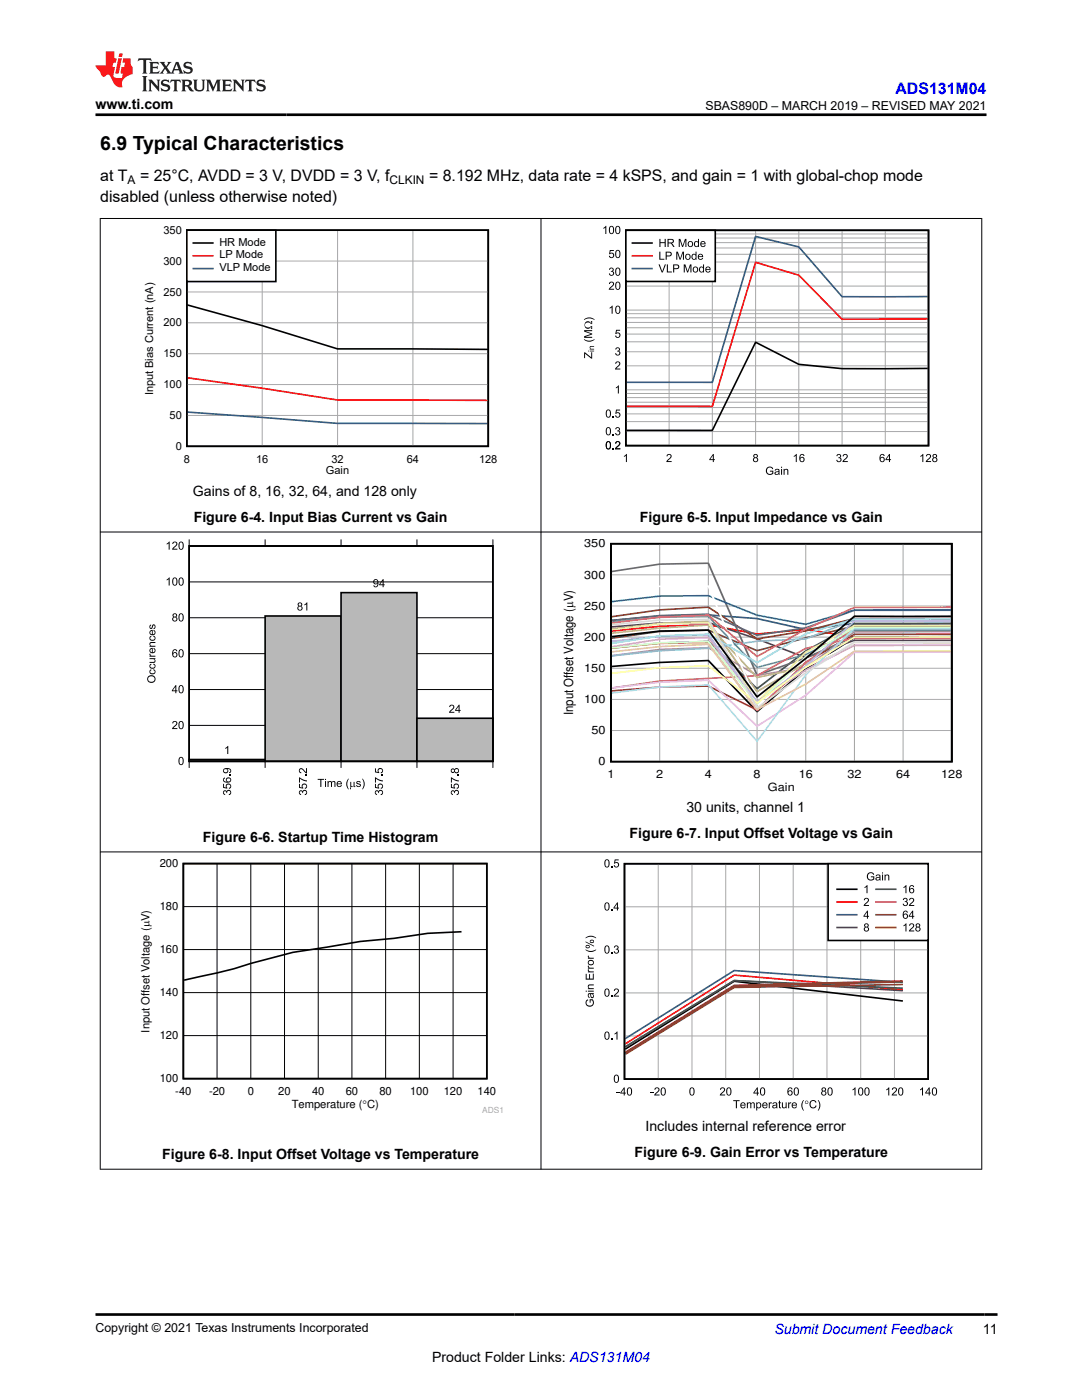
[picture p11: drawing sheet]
<svg xmlns="http://www.w3.org/2000/svg" width="216mm" height="279mm" viewBox="0 0 216 279" stroke-linecap="round" stroke-linejoin="round" font-family="sans-serif">
<defs><g id="words">
<text font-size="3.9" x="20" y="29.9">6.9 Typical Characteristics</text>
<text font-size="3.2" fill="#00f" x="178.7" y="18.7">ADS131M04</text>
<g font-size="3.2">
<text x="20" y="40.3">disabled (unless otherwise noted)</text>
<text x="20" y="36.1">at T</text>
<text x="27.9" y="36.1">= 25°C, AVDD = 3 V, DVDD = 3 V, f</text>
<text x="85.6" y="36.1">= 8.192 MHz, data rate = 4 kSPS, and gain = 1 with global-chop mode</text>
</g>
<g font-size="2.8">
<text x="19" y="21.8">www.ti.com</text>
<text x="38.5" y="99">Gains of 8, 16, 32, 64, and 128 only</text>
<text x="38.6" y="104.2">Figure 6-4. Input Bias Current vs Gain</text>
<text x="127.7" y="104.2">Figure 6-5. Input Impedance vs Gain</text>
<text x="137" y="162">30 units, channel 1</text>
<text x="125.6" y="167.2">Figure 6-7. Input Offset Voltage vs Gain</text>
<text x="40.5" y="168">Figure 6-6. Startup Time Histogram</text>
<text x="128.8" y="225.7">Includes internal reference error</text>
<text x="32.3" y="231.3">Figure 6-8. Input Offset Voltage vs Temperature</text>
<text x="126.6" y="230.9">Figure 6-9. Gain Error vs Temperature</text>
<text x="196.1" y="266.1">11</text>
<text x="86.2" y="271.7">Product Folder Links: ADS131M04</text>
</g>
<text font-size="2.8" fill="#00f" x="154.5" y="266.2">Submit Document Feedback</text>
<g font-size="2.5">
<text x="140.8" y="21.9">SBAS890D – MARCH 2019 – REVISED MAY 2021</text>
<text x="114.3" y="142.7" transform="rotate(-90 114.3 142.7)">Input Offset Voltage (PV)</text>
<text x="19" y="265.9">Copyright © 2021 Texas Instruments Incorporated</text>
</g>
<g font-size="2.4">
<text x="25.5" y="36.7">A</text>
<text x="77.7" y="36.7">CLKIN</text>
</g>
<g font-size="2.3">
<text x="116.6" y="109.3">350</text>
<text x="116.6" y="115.5">300</text>
<text x="116.6" y="121.7">250</text>
<text x="116.6" y="127.9">200</text>
<text x="116.6" y="134.1">150</text>
<text x="116.6" y="140.3">100</text>
<text x="118" y="146.5">50</text>
<text x="119.4" y="152.7">0</text>
<text x="121.2" y="155.3">1</text>
<text x="130.9" y="155.3">2</text>
<text x="140.6" y="155.3">4</text>
<text x="150.4" y="155.3">8</text>
<text x="159.4" y="155.3">16</text>
<text x="169.1" y="155.3">32</text>
<text x="178.8" y="155.3">64</text>
<text x="187.8" y="155.3">128</text>
<text x="153.2" y="157.9">Gain</text>
</g>
<g font-size="2.2">
<text x="32.6" y="46.7">350</text>
<text x="32.6" y="52.8">300</text>
<text x="43.8" y="49">HR Mode</text>
<text x="43.8" y="51.6">LP Mode</text>
<text x="32.6" y="59">250</text>
<text x="43.8" y="54.1">VLP Mode</text>
<text x="32.6" y="65.1">200</text>
<text x="32.6" y="71.3">150</text>
<text x="32.6" y="77.5">100</text>
<text x="30.6" y="78.9" transform="rotate(-90 30.6 78.9)">Input Bias Current (nA)</text>
<text x="33.9" y="83.6">50</text>
<text x="35.1" y="89.8">0</text>
<text x="36.7" y="92.3">8</text>
<text x="51.1" y="92.3">16</text>
<text x="65" y="94.6">Gain</text>
<text x="66.1" y="92.3">32</text>
<text x="81.2" y="92.3">64</text>
<text x="95.6" y="92.3">128</text>
<text x="31.9" y="173.1">200</text>
<text x="31.9" y="181.7">180</text>
<text x="31.9" y="190.2">160</text>
<text x="31.9" y="198.8">140</text>
<text x="29.8" y="206.1" transform="rotate(-90 29.8 206.1)">Input Offset Voltage (PV)</text>
<text x="31.9" y="207.4">120</text>
<text x="31.9" y="216">100</text>
<text x="35" y="218.5">-40</text>
<text x="41.7" y="218.5">-20</text>
<text x="49.4" y="218.5">0</text>
<text x="55.5" y="218.5">20</text>
<text x="58.2" y="221.1">Temperature (qC)</text>
<text x="62.3" y="218.5">40</text>
<text x="69" y="218.5">60</text>
<text x="75.7" y="218.5">80</text>
<text x="81.8" y="218.5">100</text>
<text x="88.5" y="218.5">120</text>
<text x="95.3" y="218.5">140</text>
</g>
<text font-size="1.7" fill="#a8a8a8" x="96.2" y="222.1">ADS1</text>
</g></defs>
<path d="M37.3 45.9h60.1v43.2h-60.1zM37.4 60.9l14.9 4.1 15.1 4.6 29.9 .1" fill="none" stroke="#000" stroke-width=".32"/>
<path d="M37.3 58.3h60.1M37.3 52.1h60.1M52.3 45.9v43.2M67.4 45.9v43.2M82.4 45.9v43.2M37.3 76.7h60.1M37.3 70.6h60.1M37.3 64.4h60.1M37.3 82.9h60.1" fill="none" stroke="#a8a8a8" stroke-width=".2"/>
<path d="M37.4 75.4l14.9 2.1 15.1 2.3 29.9 .1" fill="none" stroke="#f00" stroke-width=".32"/>
<path d="M37.4 82.2l30 2.3h29.9" fill="none" stroke="#295c74" stroke-width=".32"/>
<path d="M37.3 45.9h17.7v10.3h-17.7z" fill-rule="evenodd" fill="#fff"/>
<path d="M37.3 45.9h17.7v10.3h-17.7zM38.6 48.5h3.9M124.9 46h60.4v42.9h-60.4zM185.1 73.5l-17.1 .1-8.6-.9-8.6-4.4-8.7 17.6h-17.1" fill="none" stroke="#000" stroke-width=".32"/>
<path d="M38.6 51h3.9M185.1 63.6l-17.1 .1-8.6-8.8-8.6-2.5-8.7 28.7h-17.1" fill="none" stroke="#f00" stroke-width=".32"/>
<path d="M38.6 53.6h3.9M185.1 59.2h-17.1l-8.6-9.9-8.6-2.1-8.7 29.1h-17.1" fill="none" stroke="#295c74" stroke-width=".32"/>
<g fill="#000">
<path d="M120.4 45.5l.6-.4v1.6h-.2v-1.3l-.4 .3zM121.7 53.5a.43 .43 0 0 1 .6 0 .43 .43 0 0 1 0 .6 .51 .51 0 0 1 0 .9 .51 .51 0 0 1-.8-.4h.2a.32 .32 0 0 0 .4 .3 .32 .32 0 0 0 .2-.4 .32 .32 0 0 0-.4-.2v-.2a.28 .28 0 0 0 .4-.2 .28 .28 0 0 0-.3-.4 .28 .28 0 0 0-.3 .4l-.2-.1zM121.7 49.9h.8v.2h-.7v.4a.53 .53 0 0 1 .7 .3 .53 .53 0 0 1-.3 .7 .53 .53 0 0 1-.7-.4l.2-.1a.34 .34 0 0 0 .5 .2 .34 .34 0 0 0 0-.6 .34 .34 0 0 0-.5 .1h-.2zM121.7 56.3a.56 .56 0 0 1 .8 .3 .56 .56 0 0 1-.4 .7l-.4 .3h.8v.2h-1l.2-.4a.63 .63 0 0 0 .4-1l-.6 .3zM116.6 70.3h.1l1.3 1v-1h.2v1.3h-.2l-1.3-1v.9h-.1zM116.6 65.9h1.6v.2h-1.4l1.4 .5v.2l-1.4 .4h1.4v.2h-1.6v-.3l1.3-.5-1.3-.4zM116.8 64.3a.7 .7 0 0 1 1.2 .3l-.1-.5h.3v.6h-.3a.59 .59 0 0 0-.9-.3 .59 .59 0 0 0 0 .9 .59 .59 0 0 0 .9-.2l.3-.1v.7h-.3l.1-.6a.74 .74 0 0 1-1.1 .4 .74 .74 0 0 1-.1-1.2zM117.7 69.1l.8-.1v.2h-.6a.2 .2 0 0 0-.1 .2 .2 .2 0 0 0 .1 .2h.6v.2h-.8l.1-.2zM116.5 67.7a1.87 1.87 0 0 0 2.1 0 1.31 1.31 0 0 1-2.1 0zM116.5 63.7a1.45 1.45 0 0 1 2.1 .2 1.84 1.84 0 0 0-2.1 0zM121.6 61.4l.6-.4v1.6h-.2v-1.2l-.4 .2zM122.9 69.4a.43 .43 0 0 1 .7 0 .43 .43 0 0 1-.1 .7 .51 .51 0 0 1 0 .8 .51 .51 0 0 1-.8-.4h.2a.32 .32 0 0 0 .4 .3 .32 .32 0 0 0 .3-.4 .32 .32 0 0 0-.5-.2l.1-.2a.28 .28 0 0 0 .3-.2 .28 .28 0 0 0-.3-.3 .28 .28 0 0 0-.2 .3l-.2-.1z"/>
<path d="M122.9 65.8h.8v.2h-.6l-.1 .4a.53 .53 0 0 1 .8 .3 .53 .53 0 0 1-.4 .7 .53 .53 0 0 1-.7-.4h.2a.34 .34 0 0 0 .6 .1 .34 .34 0 0 0 0-.5 .34 .34 0 0 0-.5 .1l-.2-.1zM122.9 77.3l.6-.4v1.6h-.2v-1.2l-.4 .2zM122.9 72.2a.56 .56 0 0 1 .9 .3 .56 .56 0 0 1-.5 .7l-.3 .4h.8v.1h-1.1l.3-.4a.63 .63 0 0 0 .4-1l-.4 .1v.2h-.2zM122.2 89.4h.3v.3h-.3zM122.2 86.6h.3v.3h-.3zM122.2 83.1h.3v.2h-.3zM122.9 85.4a.43 .43 0 0 1 .7-.1 .43 .43 0 0 1-.1 .7 .51 .51 0 0 1 0 .9 .51 .51 0 0 1-.8-.5h.2a.32 .32 0 0 0 .4 .3 .32 .32 0 0 0 .3-.4 .32 .32 0 0 0-.5-.2l.1-.2a.28 .28 0 0 0 .3-.2 .28 .28 0 0 0-.3-.3 .28 .28 0 0 0-.2 .3h-.2zM122.9 81.7h.8v.2h-.6l-.1 .5a.53 .53 0 0 1 .8 .2 .53 .53 0 0 1-.4 .7 .53 .53 0 0 1-.7-.4h.2a.35 .35 0 0 0 .6 .2 .35 .35 0 0 0 0-.6 .35 .35 0 0 0-.5 0l-.2 .1zM122.9 88.2a.56 .56 0 0 1 .8 .2 .56 .56 0 0 1-.4 .8l-.3 .3h.8v.2h-1.1l.3-.5a.63 .63 0 0 0 .4-1l-.4 .1v.2h-.3zM124.5 91l.6-.4v1.6h-.2v-1.2l-.4 .2zM133.1 90.7a.56 .56 0 0 1 .9 .3 .56 .56 0 0 1-.5 .7l-.3 .3h.8v.2h-1l.2-.5a.63 .63 0 0 0 .4-.9h-.3l-.1 .3h-.2zM153 93.3a.74 .74 0 0 1 1.3 .3h-.2a.63 .63 0 0 0-.9-.1 .63 .63 0 0 0-.2 .8 .63 .63 0 0 0 .9 .2l.2-.1v-.3h-.5v-.2h.7v.6a.87 .87 0 0 1-1.2 .1 .87 .87 0 0 1-.1-1.3z"/>
<path d="M156.4 93.6h.1v.2a.42 .42 0 0 1 .5-.2 .42 .42 0 0 1 .3 .4v.8h-.2v-.8a.27 .27 0 0 0-.2-.3 .27 .27 0 0 0-.3 .2v.9h-.2zM158.4 91l.6-.4v1.6h-.2v-1.2l-.4 .2zM167.1 90.7a.43 .43 0 0 1 .6 0 .43 .43 0 0 1-.1 .6 .51 .51 0 0 1 0 .9 .51 .51 0 0 1-.7-.4h.2a.32 .32 0 0 0 .4 .3 .32 .32 0 0 0 .2-.4 .32 .32 0 0 0-.4-.3v-.1a.28 .28 0 0 0 .3-.2 .28 .28 0 0 0-.2-.4 .28 .28 0 0 0-.3 .4l-.2-.1zM168.3 90.7a.56 .56 0 0 1 .8 .3 .56 .56 0 0 1-.4 .7l-.3 .3h.8v.2h-1.1l.3-.5a.63 .63 0 0 0 .4-.9h-.4l-.1 .3h-.2zM183.6 91l.6-.4v1.6h-.2v-1.2l-.4 .2zM184.9 90.7a.56 .56 0 0 1 .9 .3 .56 .56 0 0 1-.5 .7l-.3 .3h.8v.2h-1.1l.3-.5a.63 .63 0 0 0 .4-.9h-.4v.3h-.2z"/>
<path d="M121.7 45.2a.58 .58 0 0 1 .7 0 .58 .58 0 0 1 .1 .7 .58 .58 0 0 1-.5 .8 .58 .58 0 0 1-.5-.8zM121.8 45.4a.9 .9 0 0 0 .2 1.2 .84 .84 0 0 0 0-1.4z"/>
<path d="M123 45.2a.58 .58 0 0 1 .6 0 .58 .58 0 0 1 .2 .7 .58 .58 0 0 1-.5 .8 .58 .58 0 0 1-.6-.8zM123 45.4a.9 .9 0 0 0 .3 1.2 .84 .84 0 0 0 0-1.4z"/>
<path d="M123 56.3a.58 .58 0 0 1 .7 .1 .58 .58 0 0 1 .1 .6 .58 .58 0 0 1-.5 .8 .58 .58 0 0 1-.5-.8zM123.1 56.5a.9 .9 0 0 0 .2 1.2 .84 .84 0 0 0 0-1.3z"/>
<path d="M123 53.5a.58 .58 0 0 1 .7 .1 .58 .58 0 0 1 .1 .6 .58 .58 0 0 1-.5 .8 .58 .58 0 0 1-.5-.8zM123.1 53.7a.9 .9 0 0 0 .2 1.2 .84 .84 0 0 0 0-1.3z"/>
<path d="M123 50a.58 .58 0 0 1 .7 0 .58 .58 0 0 1 .1 .7 .58 .58 0 0 1-.5 .8 .58 .58 0 0 1-.5-.8zM123.1 50.1a.9 .9 0 0 0 .2 1.2 .84 .84 0 0 0 0-1.3z"/>
<path d="M117.3 70h.2v.1h-.2zM117.7 70h.8v.1h-.8z"/>
<path d="M123 61.1a.58 .58 0 0 1 .7 .1 .58 .58 0 0 1 .1 .6 .58 .58 0 0 1-.5 .8 .58 .58 0 0 1-.5-.8zM123.1 61.3a.9 .9 0 0 0 .2 1.2 .84 .84 0 0 0 0-1.3z"/>
<path d="M121.1 88.1a.58 .58 0 0 1 .7 .1 .58 .58 0 0 1 .1 .7 .58 .58 0 0 1-.5 .8 .58 .58 0 0 1-.5-.8zM121.2 88.3a.9 .9 0 0 0 .2 1.2 .84 .84 0 0 0 0-1.3z"/>
<path d="M121.1 88.1a.58 .58 0 0 1 .7 .1 .58 .58 0 0 1 .1 .7 .58 .58 0 0 1-.5 .8 .58 .58 0 0 1-.5-.8zM121.2 88.3a.9 .9 0 0 0 .2 1.2 .84 .84 0 0 0 0-1.3z"/>
<path d="M121.1 85.3a.58 .58 0 0 1 .7 .1 .58 .58 0 0 1 .1 .7 .58 .58 0 0 1-.5 .8 .58 .58 0 0 1-.5-.8zM121.2 85.5a.9 .9 0 0 0 .2 1.2 .84 .84 0 0 0 0-1.3z"/>
<path d="M121.1 81.8a.58 .58 0 0 1 .7 .1 .58 .58 0 0 1 .1 .6 .58 .58 0 0 1-.5 .9 .58 .58 0 0 1-.5-.9zM121.2 82a.9 .9 0 0 0 .2 1.2 .84 .84 0 0 0 0-1.3z"/>
<path d="M142.3 90.6h.1v1h.3v.2h-.3v.4h-.2v-.4h-.7zM142.2 90.9l-.5 .7h.5z"/>
<path d="M150.4 90.7a.43 .43 0 0 1 .7 0 .43 .43 0 0 1-.1 .6 .48 .48 0 0 1 .1 .8 .48 .48 0 0 1-.7 0 .48 .48 0 0 1 .1-.8l-.2-.2zM150.5 91a.26 .26 0 0 0 .5 0 .26 .26 0 0 0-.5 0zM150.4 91.7a.35 .35 0 0 0 .7 0 .35 .35 0 0 0-.7 0z"/>
<path d="M154.7 93.7l.1-.1a.5 .5 0 0 1 .6 .1 .5 .5 0 0 1 .1 .6l.1 .5h-.2v-.2a.41 .41 0 0 1-.7 .2 .41 .41 0 0 1 0-.7l.6-.1a.3 .3 0 0 0-.2-.3 .3 .3 0 0 0-.3 .2h-.2zM154.8 94.3a.21 .21 0 0 0 0 .3 .21 .21 0 0 0 .3 0l.2-.2v-.2z"/>
<path d="M155.9 93.1h.2v.3h-.2zM155.9 93.6h.2v1.2h-.2z"/>
<path d="M159.7 90.8l.5-.2 .3 .4h-.2a.32 .32 0 0 0-.4-.2 .32 .32 0 0 0-.2 .4v.2a.51 .51 0 0 1 .7 .1 .51 .51 0 0 1-.1 .7 .51 .51 0 0 1-.7-.3l-.1-.7zM159.7 91.7a.35 .35 0 0 0 .7 0 .35 .35 0 0 0-.7 0z"/>
<path d="M175.7 90.8l.5-.2 .3 .4h-.2a.32 .32 0 0 0-.4-.2 .32 .32 0 0 0-.2 .4v.2a.51 .51 0 0 1 .7 .1 .51 .51 0 0 1-.1 .7 .51 .51 0 0 1-.7-.3l-.1-.7zM175.7 91.7a.35 .35 0 0 0 .7 0 .35 .35 0 0 0-.7 0z"/>
<path d="M177.4 90.6h.2v1h.2v.2h-.2v.4h-.2v-.4h-.7zM177.4 90.9l-.5 .7h.5z"/>
<path d="M186.2 90.7a.43 .43 0 0 1 .7 0 .43 .43 0 0 1-.1 .6 .48 .48 0 0 1 .1 .8 .48 .48 0 0 1-.7 0 .48 .48 0 0 1 .1-.8l-.2-.2zM186.3 91a.26 .26 0 0 0 .5 0 .26 .26 0 0 0-.5 0zM186.2 91.7a.35 .35 0 0 0 .7 0 .35 .35 0 0 0-.7 0z"/>
</g>
<g fill="none" stroke="#a8a8a8" stroke-width=".2">
<path d="M124.9 57.1h60.4M124.9 54.3h60.4M124.9 52.3h60.4M124.9 50.8h60.4M124.9 49.5h60.4M124.9 48.4h60.4M124.9 47.5h60.4M124.9 46.7h60.4M133.5 46v42.9M142.1 46v42.9M150.8 46v42.9M159.4 46v42.9"/>
<path d="M168 46v42.9M176.6 46v42.9M124.9 79.4h60.4M124.9 78.5h60.4M124.9 77.8h60.4M124.9 73h60.4M124.9 70.2h60.4M124.9 68.2h60.4M124.9 66.7h60.4M124.9 65.4h60.4M124.9 64.3h60.4M124.9 63.4h60.4"/>
<path d="M124.9 62.6h60.4M124.9 61.9h60.4M124.9 88.9h60.4M124.9 86.1h60.4M124.9 84.1h60.4M124.9 82.6h60.4M124.9 81.3h60.4M124.9 80.3h60.4"/>
</g>
<path d="M124.9 46h17.8v10.2h-17.8z" fill-rule="evenodd" fill="#fff"/>
<path d="M124.9 46h17.8v10.2h-17.8zM126.2 48.5h3.9M37.7 109h60.7v42.9h-60.7zM37.7 151.6h15.2v.3h-15.2z" fill="none" stroke="#000" stroke-width=".32"/>
<g fill="#000">
<path d="M131.6 50.2h.2v1.4h.8v.2h-1zM131.6 47.7h.2v.6h.8v-.6h.2v1.6h-.2v-.8h-.8v.8h-.2zM131.4 52.8h.2l.5 1.4 .6-1.4h.2l-.7 1.6h-.2zM133.1 52.8h.2v1.4h.8v.2h-1zM134.9 50.2h.4l.4 1.4 .5-1.4h.3v1.6h-.2v-1.3l-.5 1.3h-.2l-.5-1.3v1.3h-.2zM135.4 47.7h.4l.4 1.4 .5-1.4h.3v1.6h-.2v-1.4l-.5 1.4h-.2l-.5-1.4v1.4h-.2zM136.4 52.8h.4l.4 1.3 .5-1.3h.3v1.6h-.2v-1.4l-.5 1.4h-.2l-.5-1.4v1.4h-.2zM33.3 115.6l.6-.4v1.7h-.2v-1.3l-.4 .2zM33.3 108.5l.6-.4v1.6h-.2v-1.3l-.4 .3zM34.5 108.2a.56 .56 0 0 1 .9 .2 .56 .56 0 0 1-.5 .8l-.3 .3h.8v.2h-1.1l.3-.5a.63 .63 0 0 0 .4-.9h-.3l-.1 .3-.2-.1zM29.9 133.7l.3-.1v.2l-.2 .1a.4 .4 0 0 0 .4 .5 .4 .4 0 0 0 .4-.5l-.2-.1v-.2a.57 .57 0 0 1 .1 1 .57 .57 0 0 1-.9-.5zM29.9 132.6l.3-.1v.2l-.2 .1a.4 .4 0 0 0 .4 .5 .4 .4 0 0 0 .4-.6l-.2-.1v-.1a.57 .57 0 0 1 .1 1 .57 .57 0 0 1-.9-.6z"/>
<path d="M29.9 127l.3-.1v.2l-.2 .1a.4 .4 0 0 0 .4 .5 .4 .4 0 0 0 .4-.5l-.2-.1v-.2a.57 .57 0 0 1 .1 1 .57 .57 0 0 1-.9-.5zM29.9 124.8l.2-.2 .1 .2a.23 .23 0 0 0-.3 .3 .23 .23 0 0 0 .3 .2l.1-.1a.4 .4 0 0 1 .2-.5 .4 .4 0 0 1 .5 .1l-.1 .6-.2 .2-.1-.2a.26 .26 0 0 0 .3-.3 .26 .26 0 0 0-.3-.2h-.1a.41 .41 0 0 1-.1 .5 .41 .41 0 0 1-.5 0zM29.8 131.4h1.2v.1h-.2a.41 .41 0 0 1 .2 .5 .41 .41 0 0 1-.4 .3h-.8v-.2h.7a.29 .29 0 0 0 .4-.3 .29 .29 0 0 0-.4-.3h-.7zM29.9 130.4l.2 .1a.26 .26 0 0 0 0 .3 .26 .26 0 0 0 .3 .1h.6v.2h-1.2v-.2h.2l-.2-.2zM29.9 128.3l1.1-.2v.2h-.7a.27 .27 0 0 0-.3 .2 .27 .27 0 0 0 .2 .4h.8v.2h-1.2v-.2h.2l-.2-.2zM34.5 144a.56 .56 0 0 1 .9 .2 .56 .56 0 0 1-.5 .8l-.3 .3h.8v.2h-1.1l.3-.5a.63 .63 0 0 0 .4-.9h-.3l-.1 .3h-.2zM45 149.3l.5-.4v1.6h-.2v-1.3l-.3 .3zM44.6 157.8l.4-.1 .2 .2a.51 .51 0 0 1 .9 0 .51 .51 0 0 1-.4 .8v-.2a.32 .32 0 0 0 .3-.4 .32 .32 0 0 0-.5-.3 .32 .32 0 0 0-.2 .5h-.1a.28 .28 0 0 0-.3-.4 .28 .28 0 0 0-.3 .3 .28 .28 0 0 0 .3 .3v.2l-.4-.3zM44.5 156.4h.2v.7l.4 .1a.53 .53 0 0 1 .3-.8 .53 .53 0 0 1 .7 .4 .53 .53 0 0 1-.4 .6v-.2a.34 .34 0 0 0 .1-.5 .34 .34 0 0 0-.5 0 .34 .34 0 0 0 .1 .5l-.1 .2-.8-.2zM45.9 154.6h.2v.2h-.2zM59.7 155.1l1.6 .6v.3l-.7-.2-.7-.4v.8h-.2zM59.8 157.8l.4-.1 .2 .2a.51 .51 0 0 1 .9 0 .51 .51 0 0 1-.5 .8v-.2a.32 .32 0 0 0 .3-.4 .32 .32 0 0 0-.4-.3 .32 .32 0 0 0-.2 .5h-.2a.28 .28 0 0 0-.2-.4 .28 .28 0 0 0-.3 .3 .28 .28 0 0 0 .3 .3v.2l-.4-.3z"/>
<path d="M59.7 156.4h.2v.7l.4 .1a.53 .53 0 0 1 .2-.8 .53 .53 0 0 1 .8 .4 .53 .53 0 0 1-.5 .6v-.2a.34 .34 0 0 0 .2-.5 .34 .34 0 0 0-.6 0 .34 .34 0 0 0 .1 .5v.2l-.8-.2zM61 154.6h.3v.2h-.3zM59.8 153.4a1.06 1.06 0 0 1 1.3 .7v-.8h.2v1.1l-.5-.3a.63 .63 0 0 0-1-.4l.1 .3 .2 .1v.2a.53 .53 0 0 1-.4-.3 .53 .53 0 0 1 .1-.6zM63.4 155.4h1.3v.2h-.6v1.5h-.2v-1.5h-.5zM65.4 155.9h.1v.1a.4 .4 0 0 1 .7 .1l.2-.2 .4 .1 .1 1.1h-.2v-.8a.24 .24 0 0 0-.1-.3 .24 .24 0 0 0-.3 .2l-.1 .9h-.2v-.8a.27 .27 0 0 0-.3-.2 .27 .27 0 0 0-.1 .3v.7h-.2zM69.5 155.4h.1a1.87 1.87 0 0 0 0 2.1 1.42 1.42 0 0 1-.1-2.1zM69.9 156h.2l.1 .9 .4-.1v-.8h.1l.1 .9 .2-.1-.3 .3-.1-.2-.3 .2-.3-.1-.1 .5zM71.2 156l.1-.1a.45 .45 0 0 1 .7 .3h-.2a.23 .23 0 0 0-.3-.2 .23 .23 0 0 0-.2 .3h.1a.4 .4 0 0 1 .6 .2 .4 .4 0 0 1-.2 .5h-.6l-.1-.3h.1a.26 .26 0 0 0 .3 .3 .26 .26 0 0 0 .3-.4h-.1a.42 .42 0 0 1-.5-.1 .42 .42 0 0 1 0-.5zM72.2 155.4a1.31 1.31 0 0 1 0 2.1 1.84 1.84 0 0 0 0-2.1zM74.8 155.1l1.6 .6v.3l-.6-.2-.8-.4v.8h-.2zM74.9 157.8l.4-.1 .2 .2a.51 .51 0 0 1 .9 0 .51 .51 0 0 1-.4 .8v-.2a.32 .32 0 0 0 .3-.4 .32 .32 0 0 0-.5-.3 .32 .32 0 0 0-.2 .5h-.1a.28 .28 0 0 0-.2-.4 .28 .28 0 0 0-.4 .3 .28 .28 0 0 0 .3 .3v.2l-.4-.3zM74.8 156.4h.2v.7l.4 .1a.53 .53 0 0 1 .3-.8 .53 .53 0 0 1 .7 .4 .53 .53 0 0 1-.4 .6v-.2a.34 .34 0 0 0 .1-.5 .34 .34 0 0 0-.5 0 .34 .34 0 0 0 .1 .5l-.1 .2-.8-.2z"/>
<path d="M74.8 153.3h.2v.7l.4 .1a.53 .53 0 0 1 .3-.8 .53 .53 0 0 1 .7 .4 .53 .53 0 0 1-.4 .6v-.2a.35 .35 0 0 0 .1-.5 .35 .35 0 0 0-.5-.1 .35 .35 0 0 0 0 .6v.2l-.8-.2zM76.2 154.6h.2v.2h-.2zM90 155.1l1.6 .6v.3l-.7-.2-.7-.4v.8h-.2zM90.1 157.8l.4-.1 .2 .2a.51 .51 0 0 1 .9 0 .51 .51 0 0 1-.5 .8v-.2a.32 .32 0 0 0 .3-.4 .32 .32 0 0 0-.4-.3 .32 .32 0 0 0-.2 .5h-.2a.28 .28 0 0 0-.2-.4 .28 .28 0 0 0-.3 .3 .28 .28 0 0 0 .3 .3v.2l-.4-.3zM90 156.4h.2v.7l.4 .1a.53 .53 0 0 1 .3-.8 .53 .53 0 0 1 .7 .4 .53 .53 0 0 1-.5 .6v-.2a.34 .34 0 0 0 .2-.5 .34 .34 0 0 0-.6 0 .34 .34 0 0 0 .1 .5v.2l-.8-.2zM91.3 154.6h.3v.2h-.3z"/>
<path d="M132.8 50.2h.6a.49 .49 0 0 1 .7 .5 .49 .49 0 0 1-.7 .5h-.4v.6h-.2zM133 50.4v.6h.6a.29 .29 0 0 0 .2-.4 .29 .29 0 0 0-.4-.2z"/>
<path d="M133.2 47.7h.7a.45 .45 0 0 1 .6 .3 .45 .45 0 0 1-.5 .6l.6 .7h-.3l-.4-.6-.2-.1h-.3v.7h-.2zM133.4 47.9v.5h.5a.28 .28 0 0 0 .4-.2 .28 .28 0 0 0-.4-.3z"/>
<path d="M134.3 52.8h.6a.49 .49 0 0 1 .7 .4 .49 .49 0 0 1-.7 .5h-.4v.7h-.2zM134.5 53v.5h.6a.29 .29 0 0 0 .2-.4 .29 .29 0 0 0-.4-.1z"/>
<path d="M136.7 51.3a.6 .6 0 0 1 1.2 0 .6 .6 0 0 1-1.2 0zM137 50.9a.42 .42 0 0 0-.1 .6 .42 .42 0 0 0 .6 .1 .42 .42 0 0 0 .1-.6 .42 .42 0 0 0-.6-.1z"/>
<path d="M137.2 48.7a.6 .6 0 0 1 1.2 0 .6 .6 0 0 1-1.2 0zM137.5 48.4a.42 .42 0 0 0-.1 .6 .42 .42 0 0 0 .6 0 .42 .42 0 0 0 .1-.5 .42 .42 0 0 0-.6-.1z"/>
<path d="M138.2 53.8a.6 .6 0 0 1 1.2 0 .6 .6 0 0 1-1.2 0zM138.5 53.5a.42 .42 0 0 0-.1 .5 .42 .42 0 0 0 .6 .1 .42 .42 0 0 0 .1-.6 .42 .42 0 0 0-.6 0z"/>
<path d="M138.1 50.8l.4-.2 .3 .2v-.6h.2v1.6h-.2v-.1a.56 .56 0 0 1-.8-.1 .56 .56 0 0 1 .1-.8zM138.3 50.9a.41 .41 0 0 0-.1 .6 .41 .41 0 0 0 .5 .1v-.7l-.2-.1z"/>
<path d="M138.6 48.3l.4-.2 .3 .2v-.6h.2v1.6h-.2v-.2a.56 .56 0 0 1-.8-.1 .56 .56 0 0 1 .1-.7zM138.8 48.4a.41 .41 0 0 0-.2 .5 .41 .41 0 0 0 .6 .1v-.6l-.2-.1z"/>
<path d="M139.4 50.8a.55 .55 0 0 1 .6-.1 .55 .55 0 0 1 .3 .6h-.9a.34 .34 0 0 0 .3 .4 .34 .34 0 0 0 .4-.2h.2a.59 .59 0 0 1-.9 .2 .59 .59 0 0 1 0-.9zM139.5 50.9l-.1 .2h.7l-.2-.3z"/>
<path d="M139.6 53.4l.4-.2 .3 .1v-.5h.2v1.6h-.2v-.2a.56 .56 0 0 1-.8-.1 .56 .56 0 0 1 .1-.7zM139.8 53.5a.41 .41 0 0 0-.1 .5 .41 .41 0 0 0 .5 .1v-.6l-.2-.2z"/>
<path d="M139.9 48.3a.55 .55 0 0 1 .6-.1 .55 .55 0 0 1 .3 .6h-.9a.34 .34 0 0 0 .3 .3 .34 .34 0 0 0 .4-.2h.2a.59 .59 0 0 1-.9 .3 .59 .59 0 0 1 0-.9zM140 48.3l-.1 .3h.7l-.2-.3z"/>
<path d="M140.9 53.3a.55 .55 0 0 1 .6-.1 .55 .55 0 0 1 .3 .6h-.9a.34 .34 0 0 0 .3 .4 .34 .34 0 0 0 .4-.2h.2a.59 .59 0 0 1-.9 .3 .59 .59 0 0 1 0-1zM141 53.4l-.1 .3h.7l-.2-.3z"/>
<path d="M34.6 115.3a.58 .58 0 0 1 .7 .1 .58 .58 0 0 1 .1 .7 .58 .58 0 0 1-.5 .8 .58 .58 0 0 1-.5-.8zM34.7 115.5a.9 .9 0 0 0 .2 1.2 .84 .84 0 0 0 0-1.3z"/>
<path d="M35.8 115.3a.58 .58 0 0 1 .7 .1 .58 .58 0 0 1 .2 .7 .58 .58 0 0 1-.6 .8 .58 .58 0 0 1-.5-.8zM35.9 115.5a.9 .9 0 0 0 .2 1.2 .84 .84 0 0 0 0-1.3z"/>
<path d="M35.8 108.2a.58 .58 0 0 1 .7 0 .58 .58 0 0 1 .2 .7 .58 .58 0 0 1-.6 .8 .58 .58 0 0 1-.5-.8zM35.9 108.4a.9 .9 0 0 0 .2 1.2 .84 .84 0 0 0 0-1.4z"/>
<path d="M29.4 135.5a.8 .8 0 0 1 1.6 0 .8 .8 0 0 1-1.6 0zM29.7 135.1a.59 .59 0 0 0 .1 .9 .59 .59 0 0 0 .8-.1 .59 .59 0 0 0 0-.9h-.6z"/>
<path d="M30 129.5l.5-.2v.9a.34 .34 0 0 0 .4-.3 .34 .34 0 0 0-.3-.4l.1-.2a.57 .57 0 0 1 .2 .8 .57 .57 0 0 1-.8 .2 .57 .57 0 0 1-.1-.8zM30.1 129.6l-.1 .4 .3 .2v-.7z"/>
<path d="M30 125.9l.5-.2v.9a.34 .34 0 0 0 .4-.3 .34 .34 0 0 0-.3-.4l.1-.2a.57 .57 0 0 1 .2 .8 .57 .57 0 0 1-.8 .2 .57 .57 0 0 1-.1-.8zM30.1 126l-.1 .4 .3 .2v-.7z"/>
<path d="M34.5 122.5a.43 .43 0 0 1 .7 0 .43 .43 0 0 1-.1 .6 .48 .48 0 0 1 .2 .8 .48 .48 0 0 1-.8 0 .48 .48 0 0 1 .2-.8l-.3-.2zM34.6 122.8a.26 .26 0 0 0 .5 0 .26 .26 0 0 0-.5 0zM34.6 123.6a.33 .33 0 0 0 .6 0 .33 .33 0 0 0-.6 0z"/>
<path d="M35 136.7h.2v1.1h.2v.2h-.2v.3h-.2v-.3h-.7zM35 137.1l-.5 .7h.5z"/>
<path d="M34.5 129.8l.6-.2 .3 .4h-.2a.32 .32 0 0 0-.4-.3 .32 .32 0 0 0-.2 .4l-.1 .3a.51 .51 0 0 1 .8 0 .51 .51 0 0 1-.2 .8 .51 .51 0 0 1-.7-.3v-.8zM34.6 130.7a.35 .35 0 0 0 .7 0 .35 .35 0 0 0-.7 0z"/>
<path d="M35.8 136.8a.58 .58 0 0 1 .7 .1 .58 .58 0 0 1 .2 .7 .58 .58 0 0 1-.6 .8 .58 .58 0 0 1-.5-.8zM35.9 137a.9 .9 0 0 0 .2 1.2 .84 .84 0 0 0 0-1.3z"/>
<path d="M35.8 129.7a.58 .58 0 0 1 .7 0 .58 .58 0 0 1 .2 .7 .58 .58 0 0 1-.6 .8 .58 .58 0 0 1-.5-.8zM35.9 129.8a.9 .9 0 0 0 .2 1.2 .84 .84 0 0 0 0-1.3z"/>
<path d="M35.8 122.5a.58 .58 0 0 1 .7 .1 .58 .58 0 0 1 .2 .6 .58 .58 0 0 1-.6 .8 .58 .58 0 0 1-.5-.8zM35.9 122.7a.9 .9 0 0 0 .2 1.2 .84 .84 0 0 0 0-1.3z"/>
<path d="M35.8 151.1a.58 .58 0 0 1 .7 .1 .58 .58 0 0 1 .2 .7 .58 .58 0 0 1-.6 .8 .58 .58 0 0 1-.5-.8zM35.9 151.3a.9 .9 0 0 0 .2 1.2 .84 .84 0 0 0 0-1.3z"/>
<path d="M35.8 144a.58 .58 0 0 1 .7 0 .58 .58 0 0 1 .2 .7 .58 .58 0 0 1-.6 .8 .58 .58 0 0 1-.5-.8zM35.9 144.2a.9 .9 0 0 0 .2 1.2 .84 .84 0 0 0 0-1.4z"/>
<path d="M44.6 155.3l.3-.1v.2a.32 .32 0 0 0-.2 .4 .32 .32 0 0 0 .4 .2h.2a.51 .51 0 0 1 0-.8 .51 .51 0 0 1 .8 .2 .51 .51 0 0 1-.3 .7 .81 .81 0 0 1-.9 .1 .81 .81 0 0 1-.4-.7zM45.3 155.6a.35 .35 0 0 0 .7 0 .35 .35 0 0 0-.7 0z"/>
<path d="M44.7 153.4a.87 .87 0 0 1 .9-.1 .87 .87 0 0 1 .5 .7l-.4 .3v-.2a.37 .37 0 0 0 .2-.5 .37 .37 0 0 0-.6-.1 .52 .52 0 0 1 0 .7 .52 .52 0 0 1-.7 0 .52 .52 0 0 1 .1-.8zM44.7 153.8a.35 .35 0 0 0 .7 0 .35 .35 0 0 0-.7 0z"/>
<path d="M64.9 155.4h.2v.3h-.2zM64.9 155.9h.2v1.2h-.2z"/>
<path d="M67.3 156a.55 .55 0 0 1 .7-.1 .55 .55 0 0 1 .2 .6h-.8a.34 .34 0 0 0 .2 .4 .34 .34 0 0 0 .4-.2h.2a.59 .59 0 0 1-.9 .3 .59 .59 0 0 1 0-1zM67.5 156.1l-.1 .3h.6l-.2-.3z"/>
<path d="M90.1 153.5l.4-.1 .2 .2a.48 .48 0 0 1 .7-.2 .48 .48 0 0 1 0 .8 .48 .48 0 0 1-.7-.2 .43 .43 0 0 1-.7 .1 .43 .43 0 0 1 .1-.6zM90.1 153.8a.26 .26 0 0 0 .5 0 .26 .26 0 0 0-.5 0zM90.8 153.8a.33 .33 0 0 0 .6 0 .33 .33 0 0 0-.6 0z"/>
</g>
<path d="M126.2 51h3.9" fill="none" stroke="#f00" stroke-width=".32"/>
<path d="M126.2 53.6h3.9" fill="none" stroke="#295c74" stroke-width=".32"/>
<g fill="none" stroke="#000" stroke-width=".2">
<path d="M37.7 107.6v1.4h60.7v-1.4M37.7 116.1h60.7M52.9 107.6v1.4M68.1 107.6v1.4M83.2 107.6v1.4M37.7 137.6h60.7M37.7 130.4h60.7M37.7 123.3h60.7M37.7 153.3v-1.4h60.7v1.4M37.7 144.8h60.7M52.9 151.9v1.4M68.1 151.9v1.4"/>
<path d="M83.2 151.9v1.4"/>
</g>
<path d="M37.7 151.8h15.2" fill="none" stroke="#b8b8b8" stroke-width=".37"/>
<path d="M52.9 122.9h15.2v29h-15.2z" fill-rule="evenodd" fill="#b8b8b8"/>
<path d="M52.9 122.9h15.2v29h-15.2z" fill="none" stroke="#000" stroke-width=".32"/>
<g fill="#000">
<path d="M60.7 120.6l.6-.4v1.6h-.2v-1.2l-.4 .2z"/>
<path d="M59.5 120.3a.43 .43 0 0 1 .7 0 .43 .43 0 0 1-.1 .7 .48 .48 0 0 1 .1 .7 .48 .48 0 0 1-.7 0 .48 .48 0 0 1 .1-.7l-.2-.3zM59.6 120.6a.26 .26 0 0 0 .5 0 .26 .26 0 0 0-.5 0zM59.5 121.4a.35 .35 0 0 0 .7 0 .35 .35 0 0 0-.7 0z"/>
</g>
<path d="M68.1 118.3h15.1v33.6h-15.1z" fill-rule="evenodd" fill="#b8b8b8"/>
<path d="M68.1 118.3h15.1v33.6h-15.1z" fill="none" stroke="#000" stroke-width=".32"/>
<g fill="#000">
<path d="M74.6 115.7a.63 .63 0 0 1 .8 .1 .63 .63 0 0 1 .1 .7 .53 .53 0 0 1-.4 .7 .53 .53 0 0 1-.6-.4h.2a.37 .37 0 0 0 .5 .1 .37 .37 0 0 0 .1-.5 .51 .51 0 0 1-.7 .1 .51 .51 0 0 1 0-.8zM74.6 116.1a.35 .35 0 0 0 .7 0 .35 .35 0 0 0-.7 0z"/>
<path d="M76.4 115.6h.1v1h.3v.2h-.3v.4h-.2v-.4h-.6zM76.3 115.9l-.5 .7h.5z"/>
</g>
<path d="M83.2 143.3h15.2v8.6h-15.2z" fill-rule="evenodd" fill="#b8b8b8"/>
<path d="M37.7 109h60.7v42.9h-60.7zM83.2 143.3h15.2v8.6h-15.2zM36.6 172.3h60.5v43h-60.5zM124.6 172.4h60.6v42.9h-60.6zM92.1 185.9l-6.7 .4-6.8 1-6.7 .6-13.4 2.2-8.5 2.2a117.9 117.9 0 0 1-13.3 3.3M180.2 199.8l-33.7-4-21.7 13.6" fill="none" stroke="#000" stroke-width=".32"/>
<g fill="#000">
<path d="M89.8 140.8a.56 .56 0 0 1 .8 .2 .56 .56 0 0 1-.4 .7l-.3 .4h.8v.2h-1.1l.3-.5a.63 .63 0 0 0 .4-1l-.4 .1-.1 .2h-.2zM122 172.9h.2v.2h-.2zM122.7 171.5h.8v.2h-.7l-.1 .4a.53 .53 0 0 1 .8 .3 .53 .53 0 0 1-.4 .7 .53 .53 0 0 1-.6-.4h.2a.35 .35 0 0 0 .5 .1 .35 .35 0 0 0 .1-.5 .35 .35 0 0 0-.6 0h-.2zM117.4 196.6l1.1-.1v.2h-.7a.27 .27 0 0 0-.4 .2 .27 .27 0 0 0 .3 .3h.8v.2h-1.2v-.2h.2l-.2-.2zM116.9 194.4h.2v.9h.4v-.9h.2v.9h.6v-1h.2v1.2h-1.6zM117.4 193.4l.1 .1a.26 .26 0 0 0 .1 .3 .26 .26 0 0 0 .3 .1h.6v.2h-1.2v-.2h.2l-.2-.2zM117.4 192.7l.1 .1a.26 .26 0 0 0 .1 .3 .26 .26 0 0 0 .3 0h.6v.2h-1.2v-.2h.2l-.2-.1zM117.4 190.7l.1 .1a.26 .26 0 0 0 .1 .3 .26 .26 0 0 0 .3 0h.6v.2h-1.2v-.1h.2l-.2-.2zM116.8 189.5a1.87 1.87 0 0 0 2.1 0 1.31 1.31 0 0 1-2.1 0zM116.8 187.1a1.45 1.45 0 0 1 2.1 .2 1.84 1.84 0 0 0-2.1 0zM122 198.7h.2v.2h-.2zM122 190.1h.2v.2h-.2z"/>
<path d="M122 181.5h.2v.2h-.2zM122.7 188.8a.43 .43 0 0 1 .6 0 .43 .43 0 0 1-.1 .6 .51 .51 0 0 1 0 .9 .51 .51 0 0 1-.7-.4l.2-.1a.32 .32 0 0 0 .3 .3 .32 .32 0 0 0 .3-.4 .32 .32 0 0 0-.4-.2v-.1a.28 .28 0 0 0 .3-.3 .28 .28 0 0 0-.2-.3 .28 .28 0 0 0-.3 .3h-.2zM122.6 197.4a.56 .56 0 0 1 .9 .2 .56 .56 0 0 1-.5 .8l-.3 .3h.8v.2h-1.1l.3-.5a.63 .63 0 0 0 .4-.9l-.6 .2zM117.1 199.6l.2-.2 .1 .2a.63 .63 0 0 0-.2 .9 .63 .63 0 0 0 .9 .2 .63 .63 0 0 0 .2-.9l-.2-.2h-.3v.5h-.1v-.7h.6a.84 .84 0 0 1 .1 1.2 .84 .84 0 0 1-1.2 .1 .84 .84 0 0 1-.1-1.1zM122 207.3h.2v.2h-.2zM123.1 217.9h.6v.2h-.6zM122.6 206.3l.6-.4v1.6h-.2v-1.3l-.4 .3zM129.8 217.9h.6v.2h-.6zM130.7 217.1a.56 .56 0 0 1 .9 .3 .56 .56 0 0 1-.5 .7l-.3 .3h.8v.2h-1.1l.3-.4a.63 .63 0 0 0 .4-1l-.3 .1-.1 .2h-.2zM143.8 217.1a.56 .56 0 0 1 .9 .3 .56 .56 0 0 1-.5 .7l-.3 .3h.8v.2h-1.1l.3-.4a.63 .63 0 0 0 .4-1l-.3 .1-.1 .2h-.2zM170.1 217.4l.6-.4v1.6h-.2v-1.2l-.4 .2zM176.8 217.4l.6-.4v1.6h-.2v-1.2l-.4 .2z"/>
<path d="M178.1 217.1a.56 .56 0 0 1 .9 .3 .56 .56 0 0 1-.5 .7l-.3 .3h.8v.2h-1.1l.3-.4a.63 .63 0 0 0 .4-1l-.4 .1v.2h-.2zM183.6 217.4l.6-.4v1.6h-.2v-1.2l-.4 .2zM146.3 219.6h1.3v.2h-.6v1.4h-.2v-1.4h-.5zM149 220h.2v.2a.4 .4 0 0 1 .7 0l.2-.2 .4 .1 .1 1.1h-.2v-.8a.24 .24 0 0 0-.2-.3 .24 .24 0 0 0-.3 .2v.9h-.2v-.8a.27 .27 0 0 0-.3-.2 .27 .27 0 0 0-.2 .4v.6h-.2zM153.4 220h.2v.2l.3-.2 .1 .2a.26 .26 0 0 0-.3 .1 .26 .26 0 0 0-.1 .3v.6h-.2zM155.4 219.7l.2-.1v.4h.2v.2h-.2v.6l.3 .4a.3 .3 0 0 1-.4-.1 .3 .3 0 0 1-.1-.3v-.6h-.1zM156 220h.2v.7a.29 .29 0 0 0 .3 .3 .29 .29 0 0 0 .3-.4v-.6h.2v1.2h-.2v-.2a.41 .41 0 0 1-.5 .2 .41 .41 0 0 1-.3-.5zM157.3 220h.2v.2l.3-.2v.2a.26 .26 0 0 0-.3 .1 .26 .26 0 0 0 0 .3v.6h-.2zM160.3 219.5h.1a1.87 1.87 0 0 0 0 2.1 1.42 1.42 0 0 1-.1-2.1zM161.7 219.8l.4-.2h.4l.4 .4-.2 .1a.54 .54 0 0 0-.7-.3 .54 .54 0 0 0-.2 .8 .49 .49 0 0 0 .4 .4 .49 .49 0 0 0 .5-.4l.2 .1a.77 .77 0 0 1-1.1 .4 .77 .77 0 0 1-.2-1.2zM163.2 219.5a1.31 1.31 0 0 1 0 2.1 1.84 1.84 0 0 0 0-2.1z"/>
<path d="M91.5 140.6h.2v1.1h.2v.2h-.2v.4h-.2v-.4h-.7zM91.5 141l-.5 .7h.5z"/>
<path d="M120.8 171.6a.58 .58 0 0 1 .7 .1 .58 .58 0 0 1 .1 .6 .58 .58 0 0 1-.5 .8 .58 .58 0 0 1-.5-.8zM120.9 171.8a.9 .9 0 0 0 .2 1.2 .84 .84 0 0 0 0-1.3z"/>
<path d="M116.9 197.7h.2v.2h-.2zM117.3 197.7h1.2v.2h-1.2z"/>
<path d="M116.9 188.9a.39 .39 0 0 1 .7 0 .39 .39 0 0 1-.7 0zM117 188.8a.25 .25 0 0 0 .3 .3 .25 .25 0 0 0 .2-.3zM116.8 187.9l1.7 .9v.1l-1.7-.9zM117.7 187.8a.4 .4 0 0 1 .8 0 .4 .4 0 0 1-.8 0zM117.9 187.8h-.1a.25 .25 0 0 0 .3 .2 .25 .25 0 0 0 .2-.2z"/>
<path d="M117.3 192.1a.6 .6 0 0 1 1.2 0 .6 .6 0 0 1-1.2 0zM117.6 191.9a.39 .39 0 0 0 .3 .6 .39 .39 0 0 0 .3-.6z"/>
<path d="M117.4 198.3l1.1-.2v.2l-.2 .1a.41 .41 0 0 1 .2 .6 .41 .41 0 0 1-.6 0l-.2-.6a.3 .3 0 0 0-.3 .3 .3 .3 0 0 0 .3 .3l-.1 .2a.58 .58 0 0 1-.2-.9zM117.9 198.4l.1 .3a.21 .21 0 0 0 .2 .3 .21 .21 0 0 0 .1-.3l-.1-.3z"/>
<path d="M120.8 197.4a.58 .58 0 0 1 .7 0 .58 .58 0 0 1 .1 .7 .58 .58 0 0 1-.5 .8 .58 .58 0 0 1-.5-.8zM120.9 197.6a.9 .9 0 0 0 .2 1.2 .84 .84 0 0 0 0-1.4z"/>
<path d="M120.8 188.8a.58 .58 0 0 1 .7 0 .58 .58 0 0 1 .1 .7 .58 .58 0 0 1-.5 .8 .58 .58 0 0 1-.5-.8zM120.9 189a.9 .9 0 0 0 .2 1.2 .84 .84 0 0 0 0-1.4z"/>
<path d="M120.8 180.2a.58 .58 0 0 1 .7 .1 .58 .58 0 0 1 .1 .6 .58 .58 0 0 1-.5 .8 .58 .58 0 0 1-.5-.8zM120.9 180.4a.9 .9 0 0 0 .2 1.2 .84 .84 0 0 0 0-1.3z"/>
<path d="M123.1 180.1h.2v1h.2v.2h-.2v.4h-.2v-.4h-.7zM123.1 180.4l-.5 .7h.5z"/>
<path d="M120.8 206a.58 .58 0 0 1 .7 0 .58 .58 0 0 1 .1 .7 .58 .58 0 0 1-.5 .8 .58 .58 0 0 1-.5-.8zM120.9 206.1a.9 .9 0 0 0 .2 1.2 .84 .84 0 0 0 0-1.3z"/>
<path d="M122.7 214.6a.58 .58 0 0 1 .7 0 .58 .58 0 0 1 .1 .7 .58 .58 0 0 1-.5 .8 .58 .58 0 0 1-.5-.8zM122.8 214.7a.9 .9 0 0 0 .2 1.2 .84 .84 0 0 0 0-1.3z"/>
<path d="M124.5 217h.2v1.1h.2v.1h-.2v.4h-.2v-.4h-.7zM124.5 217.3l-.5 .8h.5z"/>
<path d="M125.3 217.1a.58 .58 0 0 1 .7 .1 .58 .58 0 0 1 .1 .6 .58 .58 0 0 1-.5 .9 .58 .58 0 0 1-.5-.9zM125.4 217.3a.9 .9 0 0 0 .2 1.2 .84 .84 0 0 0 0-1.3z"/>
<path d="M132 217.1a.58 .58 0 0 1 .7 .1 .58 .58 0 0 1 .2 .6 .58 .58 0 0 1-.6 .9 .58 .58 0 0 1-.5-.9zM132.1 217.3a.9 .9 0 0 0 .2 1.2 .84 .84 0 0 0 0-1.3z"/>
<path d="M137.8 217.1a.58 .58 0 0 1 .6 .1 .58 .58 0 0 1 .2 .6 .58 .58 0 0 1-.5 .9 .58 .58 0 0 1-.6-.9zM137.9 217.3a.9 .9 0 0 0 .2 1.2 .84 .84 0 0 0 0-1.3z"/>
<path d="M145.1 217.1a.58 .58 0 0 1 .7 .1 .58 .58 0 0 1 .2 .6 .58 .58 0 0 1-.6 .9 .58 .58 0 0 1-.5-.9zM145.2 217.3a.9 .9 0 0 0 .2 1.2 .84 .84 0 0 0 0-1.3z"/>
<path d="M151.1 217h.1v1.1h.2v.1h-.2v.4h-.2v-.4h-.7zM151 217.3l-.5 .8h.5z"/>
<path d="M151.9 217.1a.58 .58 0 0 1 .6 .1 .58 .58 0 0 1 .2 .6 .58 .58 0 0 1-.5 .9 .58 .58 0 0 1-.6-.9zM151.9 217.3a.9 .9 0 0 0 .3 1.2 .84 .84 0 0 0 0-1.3z"/>
<path d="M157.3 217.2l.6-.2 .2 .4h-.2a.32 .32 0 0 0-.4-.2 .32 .32 0 0 0-.2 .4v.2a.51 .51 0 0 1 .8 .1 .51 .51 0 0 1-.2 .7 .51 .51 0 0 1-.7-.3l-.1-.7zM157.3 218.1a.35 .35 0 0 0 .7 0 .35 .35 0 0 0-.7 0z"/>
<path d="M158.6 217.1a.58 .58 0 0 1 .7 .1 .58 .58 0 0 1 .1 .6 .58 .58 0 0 1-.5 .9 .58 .58 0 0 1-.5-.9zM158.7 217.3a.9 .9 0 0 0 .2 1.2 .84 .84 0 0 0 0-1.3z"/>
<path d="M160.6 220a.35 .35 0 0 1 .7 0 .35 .35 0 0 1-.7 0zM160.7 220a.25 .25 0 0 0 .5 0 .25 .25 0 0 0-.5 0z"/>
<path d="M164 217.1a.43 .43 0 0 1 .7 0 .43 .43 0 0 1-.1 .7 .48 .48 0 0 1 .1 .7 .48 .48 0 0 1-.7 0 .48 .48 0 0 1 .2-.7l-.3-.3zM164.1 217.4a.26 .26 0 0 0 .5 0 .26 .26 0 0 0-.5 0zM164 218.2a.35 .35 0 0 0 .7 0 .35 .35 0 0 0-.7 0z"/>
<path d="M165.3 217.1a.58 .58 0 0 1 .7 .1 .58 .58 0 0 1 .1 .6 .58 .58 0 0 1-.5 .9 .58 .58 0 0 1-.5-.9zM165.4 217.3a.9 .9 0 0 0 .2 1.2 .84 .84 0 0 0 0-1.3z"/>
<path d="M171.4 217.1a.58 .58 0 0 1 .7 .1 .58 .58 0 0 1 .2 .6 .58 .58 0 0 1-.6 .9 .58 .58 0 0 1-.5-.9zM171.5 217.3a.9 .9 0 0 0 .2 1.2 .84 .84 0 0 0 0-1.3z"/>
<path d="M172.7 217.1a.58 .58 0 0 1 .7 .1 .58 .58 0 0 1 .1 .6 .58 .58 0 0 1-.5 .9 .58 .58 0 0 1-.5-.9zM172.8 217.3a.9 .9 0 0 0 .2 1.2 .84 .84 0 0 0 0-1.3z"/>
<path d="M179.4 217.1a.58 .58 0 0 1 .7 .1 .58 .58 0 0 1 .2 .6 .58 .58 0 0 1-.6 .9 .58 .58 0 0 1-.5-.9zM179.5 217.3a.9 .9 0 0 0 .2 1.2 .84 .84 0 0 0 0-1.3z"/>
<path d="M185.4 217h.1v1.1h.2v.1h-.2v.4h-.2v-.4h-.7zM185.3 217.3l-.5 .8h.5z"/>
<path d="M186.2 217.1a.58 .58 0 0 1 .6 .1 .58 .58 0 0 1 .2 .6 .58 .58 0 0 1-.5 .9 .58 .58 0 0 1-.6-.9zM186.2 217.3a.9 .9 0 0 0 .3 1.2 .84 .84 0 0 0 0-1.3z"/>
<path d="M147.9 220.1a.55 .55 0 0 1 .6 0 .55 .55 0 0 1 .3 .5h-.9a.34 .34 0 0 0 .3 .4 .34 .34 0 0 0 .4-.2h.2a.59 .59 0 0 1-.9 .3 .59 .59 0 0 1 0-1zM148 220.2l-.1 .3h.7l-.2-.3z"/>
<path d="M150.9 220h.2v.2a.53 .53 0 0 1 .8 .4 .53 .53 0 0 1-.8 .5v.5h-.2zM151.2 220.3l-.1 .5 .2 .2a.42 .42 0 0 0 .4-.4 .42 .42 0 0 0-.4-.4z"/>
<path d="M152.2 220.1a.55 .55 0 0 1 .7 0 .55 .55 0 0 1 .3 .5h-.9a.34 .34 0 0 0 .2 .4 .34 .34 0 0 0 .5-.2h.2a.59 .59 0 0 1-.9 .3 .59 .59 0 0 1-.1-1zM152.4 220.2l-.1 .3h.7l-.2-.3z"/>
<path d="M154.2 220.1l.2-.1a.5 .5 0 0 1 .6 .1 .5 .5 0 0 1 .1 .6l.1 .5h-.2l-.1-.2a.41 .41 0 0 1-.6 .2 .41 .41 0 0 1 0-.6l.6-.2a.3 .3 0 0 0-.3-.3 .3 .3 0 0 0-.3 .3l-.2-.1zM154.4 220.7a.21 .21 0 0 0 0 .3 .21 .21 0 0 0 .2 0l.3-.1v-.3z"/>
<path d="M158.1 220.1a.55 .55 0 0 1 .7 0 .55 .55 0 0 1 .2 .5h-.8a.34 .34 0 0 0 .2 .4 .34 .34 0 0 0 .4-.2h.2a.59 .59 0 0 1-.9 .3 .59 .59 0 0 1 0-1zM158.3 220.2l-.1 .3h.6l-.2-.3z"/>
</g>
<path d="M121.9 108.5h68v43.5h-68zM189.7 127.2h-19.2l-9.7 6.3-9.7 8.5-9.8-10.2-9.7 .4-9.5 .8M189.7 123h-19.2l-9.7 8.4-9.7 7.7-9.8-13.3-9.7 .1-9.5 1.2" fill="none" stroke="#000" stroke-width=".34"/>
<g fill="none" stroke="#a8a8a8" stroke-width=".2">
<path d="M121.9 114.7h68M131.6 108.5v43.5M141.3 108.5v43.5M151.1 108.5v43.5M160.8 108.5v43.5M170.5 108.5v43.5M180.2 108.5v43.5M121.9 139.6h68M121.9 133.4h68M121.9 127.1h68M121.9 120.9h68M121.9 145.8h68"/>
<path d="M131.3 172.4v43M138.1 172.4v43M144.8 172.4v43M151.5 172.4v43M158.3 172.4v43M165 172.4v43M171.7 172.4v43M178.5 172.4v43M124.6 198.2h60.6M124.6 189.6h60.6M124.6 181h60.6M124.6 206.7h60.6"/>
</g>
<path d="M122.1 125.9l9.5-.9 9.7-.3 9.8 1.8 9.7-.9 9.7 1.5h19.2" fill="none" stroke="#f00" stroke-width=".34"/>
<path d="M122.1 123.8l9.5-.9 9.7-.2 9.8 .8 9.7 2.1 9.7-1.2h19.2" fill="none" stroke="#295c75" stroke-width=".34"/>
<path d="M122.1 125.1l9.5-.8 9.7-.1 9.8 3.3 9.7 3.8 9.7-3.5h19.2" fill="none" stroke="#68275f" stroke-width=".34"/>
<path d="M189.7 124.5l-19.2 .1-9.7 5.3-9.7 7.6-9.8-9.5-9.7 .3-9.5 1.1" fill="none" stroke="#286b48" stroke-width=".34"/>
<path d="M189.7 126.5l-19.2 .1-9.7 5.6-9.7 9.5-9.8-4.8-9.7 .2-9.5 .8" fill="none" stroke="#9d3939" stroke-width=".34"/>
<path d="M189.7 124.9h-19.2l-19.4 5-9.8-4.1-9.7 .2-9.5 1.4" fill="none" stroke="#6b5028" stroke-width=".34"/>
<path d="M122.1 123.1l9.5-1.4 9.7-.5 9.8 6.3 9.7-1.6 9.7-2.5h19.2" fill="none" stroke="#83461f" stroke-width=".34"/>
<path d="M189.7 125.1l-19.2 .1-9.7 7.1-9.7 5.7-9.8-14-9.7 .4-9.5 1.1" fill="none" stroke="#b1ae67" stroke-width=".34"/>
<path d="M122.1 114.1l9.5-1.5 9.7-.2 9.8 22.4 9.7-3.5 9.7-4.2 19.2-.1" fill="none" stroke="#6c6c6c" stroke-width=".34"/>
<path d="M189.7 126.1h-19.2l-9.7 7.1-9.7 1.6-9.8-5.5-9.7 .3-9.5 1.3" fill="none" stroke="#ae7fb1" stroke-width=".34"/>
<path d="M189.7 121.8h-19.2l-9.7 3.5-9.7 1.5-9.8-4.2-9.7 .3-9.5 .9" fill="none" stroke="#595988" stroke-width=".34"/>
<path d="M122.1 120.1l9.5-1.1 9.7-.1 9.8 3.9 9.7 1.8 9.7-2.9h19.2" fill="none" stroke="#0191c0" stroke-width=".34"/>
<path d="M189.7 123.7h-19.2l-9.7 3.8-9.7 .5-9.8 1.4-9.7 .5-9.5 1" fill="none" stroke="#81b5e2" stroke-width=".34"/>
<path d="M189.7 128.8h-19.2l-9.7 4.9-9.7 6.4-9.8-12.9-9.7 .4-9.5 1.5" fill="none" stroke="#e57ad2" stroke-width=".34"/>
<path d="M122.1 124.1l9.5-.9 9.7-.1 9.8 10.1 9.7-2.6 9.7-4.8h19.2" fill="none" stroke="#64c191" stroke-width=".34"/>
<path d="M189.7 127.3h-19.2l-9.7 2.1-9.7 5.4-19.5 1.1-9.5 1.4" fill="none" stroke="#d86868" stroke-width=".34"/>
<path d="M122.1 126.4l9.5-1.1 9.7-.6 9.8 10.5 9.7-2 9.7-4.9 19.2 .1" fill="none" stroke="#d6b76e" stroke-width=".34"/>
<path d="M189.7 125.3h-19.2l-9.7 6.9-9.7 9.6-9.8-13.5-9.7 .1-9.5 .9" fill="none" stroke="#ef9367" stroke-width=".34"/>
<path d="M189.7 124.8h-19.2l-9.7 5.4-9.7 10-9.8-16-9.7 .3-9.5 1.2" fill="none" stroke="#ebeb84" stroke-width=".34"/>
<path d="M122.1 118l9.5-1h9.7l9.8 23.4 9.7-7.3 9.7-4.8h19.2" fill="none" stroke="#fff" stroke-width=".34"/>
<path d="M189.7 130.1l-19.2 .1-9.7 8.6-9.7 6.1-9.8-9.1-9.7 .3-9.5 1.2" fill="none" stroke="#eaace4" stroke-width=".34"/>
<path d="M189.7 123.9h-19.2l-9.7 9-9.7 7.2-9.8-13.4-9.7 .3-9.5 1" fill="none" stroke="#9d9bf2" stroke-width=".34"/>
<path d="M189.7 123.5h-19.2l-9.7 3-9.7 5.7-9.8-5.6-9.7 .3-9.5 1.5" fill="none" stroke="#7fdaef" stroke-width=".34"/>
<path d="M189.7 125.4h-19.2l-9.7 9.3-9.7 13.3-9.8-11.3-9.7 .4-9.5 1.2" fill="none" stroke="#b8dfff" stroke-width=".34"/>
<path d="M189.7 125.2h-19.2l-9.7 5.9-9.7 9.4-9.8-12.5-9.7 .3-9.5 1" fill="none" stroke="#cfc" stroke-width=".34"/>
<path d="M189.7 121.2h-19.2l-9.7 4.4-9.7 5.4-9.8-8.2-9.7 .4-9.5 1.1" fill="none" stroke="#ff6565" stroke-width=".34"/>
<path d="M189.7 130h-19.2l-9.7 6.5-9.7 5.1-9.8-13-9.7 .4-9.5 1.1" fill="none" stroke="#ffc497" stroke-width=".34"/>
<path d="M189.7 127.1l-19.2 .1-9.7 5.9-9.7 7.2-9.8-7.4-9.7 .4-9.5 1.1" fill="none" stroke="#ffff98" stroke-width=".34"/>
<path d="M122.1 124.7l9.5-.9 9.7-.2 9.8 17.7 9.7-7 9.7-6.1 19.2-.1" fill="none" stroke="#dbdbdb" stroke-width=".34"/>
<path d="M43.3 172.3v43M50 172.3v43M56.8 172.3v43M63.5 172.3v43M70.2 172.3v43M76.9 172.3v43M83.7 172.3v43M90.4 172.3v43M36.6 198.1h60.5M36.6 189.5h60.5M36.6 180.9h60.5M36.6 206.7h60.5" fill="none" stroke="#000" stroke-width=".2"/>
<path d="M180.2 197.5l-33.7-2.9-21.7 13.7" fill="none" stroke="#f00" stroke-width=".32"/>
<path d="M180.2 196l-33.7-2.3-21.7 13.6" fill="none" stroke="#295c74" stroke-width=".32"/>
<path d="M180.2 197.7l-33.7-2-21.7 13.3" fill="none" stroke="#68265f" stroke-width=".32"/>
<path d="M180.2 197.2l-33.7-1.5-21.7 13.2" fill="none" stroke="#286b49" stroke-width=".32"/>
<path d="M180.2 195.8l-33.7 .8-21.7 13.4" fill="none" stroke="#9d3a3a" stroke-width=".32"/>
<path d="M180.2 196l-33.7 .9-21.7 13.3" fill="none" stroke="#6b4f28" stroke-width=".32"/>
<path d="M180.2 196.5l-33.7 .6-21.7 13.3" fill="none" stroke="#83461f" stroke-width=".32"/>
<path d="M165.2 172.4h20v15.3h-20z" fill-rule="evenodd" fill="#fff"/>
<path d="M165.2 172.4h20v15.3h-20zM167 177.5h4" fill="none" stroke="#000" stroke-width=".32"/>
<g fill="#000">
<path d="M172.5 177l.6-.4v1.7h-.2v-1.3l-.4 .2zM173.2 174.3a.74 .74 0 0 1 1.2 .2l-.2 .1a.63 .63 0 0 0-.8-.2 .63 .63 0 0 0-.2 .9 .63 .63 0 0 0 .8 .2l.2-.1v-.3h-.4v-.2h.7v.6a.87 .87 0 0 1-1.3 0 .87 .87 0 0 1 0-1.2zM176.5 174.5h.2v.2a.42 .42 0 0 1 .5-.2 .42 .42 0 0 1 .2 .5v.7h-.2v-.7a.27 .27 0 0 0-.2-.3 .27 .27 0 0 0-.3 .2v.8h-.2zM180.3 177l.6-.4v1.7h-.2v-1.3l-.4 .2zM172.5 179.3a.56 .56 0 0 1 .9 .2 .56 .56 0 0 1-.5 .8l-.3 .3h.8v.2h-1.1l.3-.5a.63 .63 0 0 0 .4-.9h-.3l-.1 .3-.2-.1zM180.3 179.3a.43 .43 0 0 1 .7 0 .43 .43 0 0 1-.1 .6 .51 .51 0 0 1 0 .9 .51 .51 0 0 1-.8-.4l.2-.1a.32 .32 0 0 0 .4 .4 .32 .32 0 0 0 .3-.5 .32 .32 0 0 0-.5-.2v-.1a.28 .28 0 0 0 .4-.3 .28 .28 0 0 0-.3-.3 .28 .28 0 0 0-.3 .3h-.2zM180.3 184.7l.6-.4v1.6h-.2v-1.3l-.4 .3zM181.5 179.3a.56 .56 0 0 1 .9 .2 .56 .56 0 0 1-.5 .8l-.3 .3h.8v.2h-1l.2-.5a.63 .63 0 0 0 .4-.9h-.3l-.1 .3-.2-.1zM181.5 184.4a.56 .56 0 0 1 .9 .2 .56 .56 0 0 1-.5 .8l-.3 .3h.8v.2h-1l.2-.5a.63 .63 0 0 0 .4-.9h-.2l-.2 .3-.2-.1z"/>
<path d="M174.8 174.7l.2-.1a.5 .5 0 0 1 .6 0 .5 .5 0 0 1 .1 .6l.1 .5h-.3v-.1a.41 .41 0 0 1-.6 .1 .41 .41 0 0 1 0-.6l.6-.1a.3 .3 0 0 0-.3-.3 .3 .3 0 0 0-.3 .2h-.2zM174.9 175.3a.28 .28 0 0 0 .3 .3 .28 .28 0 0 0 .3-.3v-.2z"/>
<path d="M176 174.1h.2v.2h-.2zM176 174.5h.2v1.2h-.2z"/>
<path d="M181.5 176.8l.6-.1 .3 .3-.2 .1a.32 .32 0 0 0-.4-.3 .32 .32 0 0 0-.2 .4v.2a.51 .51 0 0 1 .7 .1 .51 .51 0 0 1-.2 .7 .51 .51 0 0 1-.7-.2v-.8zM181.6 177.8a.35 .35 0 0 0 .7 0 .35 .35 0 0 0-.7 0z"/>
<path d="M172.5 184.4a.43 .43 0 0 1 .7-.1 .43 .43 0 0 1-.1 .7 .48 .48 0 0 1 .2 .7 .48 .48 0 0 1-.8 0 .48 .48 0 0 1 .2-.7l-.3-.2zM172.6 184.7a.26 .26 0 0 0 .5 0 .26 .26 0 0 0-.5 0zM172.6 185.4a.33 .33 0 0 0 .6 0 .33 .33 0 0 0-.6 0z"/>
<path d="M173 181.7h.2v1.1h.2v.2h-.2v.3h-.2v-.3h-.7zM173 182.1l-.5 .7h.5z"/>
<path d="M180.3 181.9l.6-.1 .3 .3h-.2a.32 .32 0 0 0-.4-.2 .32 .32 0 0 0-.3 .4v.2a.51 .51 0 0 1 .8 .1 .51 .51 0 0 1-.2 .7 .51 .51 0 0 1-.7-.3l-.1-.7zM180.3 182.9a.35 .35 0 0 0 .7 0 .35 .35 0 0 0-.7 0z"/>
<path d="M182.1 181.7h.1v1.1h.2v.2h-.2v.3h-.2v-.3h-.7zM182 182.1l-.5 .7h.5z"/>
<path d="M182.8 184.4a.43 .43 0 0 1 .7-.1 .43 .43 0 0 1-.1 .7 .48 .48 0 0 1 .1 .7 .48 .48 0 0 1-.7 0 .48 .48 0 0 1 .1-.7l-.2-.2zM182.9 184.7a.26 .26 0 0 0 .5 0 .26 .26 0 0 0-.5 0zM182.8 185.4a.35 .35 0 0 0 .7 0 .35 .35 0 0 0-.7 0z"/>
</g>
<path d="M167 180h4" fill="none" stroke="#f00" stroke-width=".32"/>
<path d="M167 182.6h4" fill="none" stroke="#295c74" stroke-width=".32"/>
<path d="M167 185.1h4" fill="none" stroke="#68265f" stroke-width=".32"/>
<path d="M174.8 177.5h3.9" fill="none" stroke="#286b49" stroke-width=".32"/>
<path d="M174.8 180h3.9" fill="none" stroke="#9d3a3a" stroke-width=".32"/>
<path d="M174.8 182.6h3.9" fill="none" stroke="#6b4f28" stroke-width=".32"/>
<path d="M174.8 185.1h3.9" fill="none" stroke="#83461f" stroke-width=".32"/>
<path d="M19.9 43.6h176.1M20 43.5v189.9M107.9 43.5v189.9M195.9 43.5v189.9M19.9 106.2h176.1M19.9 170h176.1M19.9 233.3h176.1" fill="none" stroke="#000" stroke-width=".2"/>
<path d="M27.7 11.6l-.2 .6 .5-.2h.6v.1v2.2l-.2 .4h1l-.2-.4v-2.2v-.1h.5l.5 .2-.1-.6zM29.8 12.4l.2 .3v1.6l-.2 .4h1.9l.1-.6a1.08 1.08 0 0 1-1.3 .2v-.7h.6l.4 .2v-.7l-.4 .2h-.6v-.5l.2-.2a1 1 0 0 1 1 .3l-.1-.5zM31.8 12.4l1 1.1-1 1.2h.9l-.2-.2 .4-.8 .5 .8-.2 .2h1.6l-.2-.2 .1-.5h1l.1 .5-.1 .2h.9l-.2-.4-.8-1.9h-.5l-1 2.1-.8-1.1 .9-1h-.8l.2 .2-.5 .6-.3-.6 .1-.2zM35.2 12.8l.4 1h-.8zM36.8 12.5a.65 .65 0 0 0-.2 .7 .65 .65 0 0 0 .6 .5l.7 .1 .1 .3a.79 .79 0 0 1-.7 .4 .79 .79 0 0 1-.7-.5l.1 .7 .2-.1a.93 .93 0 0 0 1.1 0 .93 .93 0 0 0 .4-.9 1.46 1.46 0 0 0-1.2-.6l-.1-.3a1.09 1.09 0 0 1 1.2 .2l-.2-.6-.1 .1-.6-.2zM28.4 15.2l.2 .4v2.2l-.2 .4h1l-.2-.4v-2.2l.2-.4zM29.6 15.9l.2 .4v1.5l-.2 .4h.8l-.3-.4v-1.3l1.7 1.8v-2l.2-.4h-.8l.2 .2 .1 1.1-1.2-1.3zM32.3 16a.65 .65 0 0 0-.2 .8 .65 .65 0 0 0 .7 .4l.6 .2 .1 .2a.79 .79 0 0 1-.7 .4 .79 .79 0 0 1-.7-.5l.1 .7 .2-.1a.93 .93 0 0 0 1.1 .1 .93 .93 0 0 0 .4-1 1.46 1.46 0 0 0-1.2-.5l-.1-.4a1.09 1.09 0 0 1 1.2 .2l-.2-.6-.1 .1-.6-.1zM34.1 15.9l-.1 .6a.63 .63 0 0 1 .7-.3l.1 1.6-.3 .4h1l-.2-.4v-1.6a.66 .66 0 0 1 .8 .3l-.1-.6zM36.2 15.9l.2 .4v1.5l-.2 .4h.9l-.2-.2v-.7h.5l.1 .2a.79 .79 0 0 0 1.2 .6l-1-.9a.61 .61 0 0 0 .6-.6 .61 .61 0 0 0-.5-.7zM36.9 16.2h.2a.47 .47 0 0 1 .5 .1 .47 .47 0 0 1 .1 .5l-.2 .1-.6 .1zM38.5 15.9l.2 .2a2.27 2.27 0 0 0 .4 2 1.04 1.04 0 0 0 1.7-.7v-1.3l.2-.2h-.8l.2 .4v1.1a.6 .6 0 0 1-.6 .6 .6 .6 0 0 1-.6-.6v-1.1l.3-.4zM41.1 15.9l.2 .4v1.5l-.2 .4h.7l-.2-.4v-1.4l.9 1.9 .8-1.9v1.4l-.2 .4h1l-.3-.4v-1.5l.3-.4h-.8l-.7 1.5-.7-1.5zM44.3 15.9l.2 .4v1.5l-.2 .4h1.9l.1-.6a1.09 1.09 0 0 1-1.3 .2v-.7h.6l.4 .2v-.6l-.4 .2h-.6v-.6l.2-.1a1.01 1.01 0 0 1 1 .3l-.1-.6zM46.4 15.9l.3 .4v1.5l-.3 .4h.8l-.2-.4v-1.3l1.6 1.8v-2l.2-.4h-.7l.2 .2v1.1l-1.2-1.3zM49 15.9l-.1 .6a.63 .63 0 0 1 .8-.3v1.6l-.3 .4h1l-.2-.4v-1.6a.66 .66 0 0 1 .8 .3l-.1-.6zM51.4 16a.65 .65 0 0 0-.2 .8 .65 .65 0 0 0 .6 .4l.6 .2 .2 .2a.79 .79 0 0 1-.8 .4 .79 .79 0 0 1-.6-.5l.1 .7 .2-.1a.93 .93 0 0 0 1 .1 .93 .93 0 0 0 .5-1 1.46 1.46 0 0 0-1.3-.5l-.1-.4a1.09 1.09 0 0 1 1.3 .2l-.2-.6-.2 .1-.5-.1z" fill="#231f20"/>
<path d="M21.1 10.3v2.7h-2v.4l.9 1a.95 .95 0 0 0 .9 .9 .59 .59 0 0 1 .6-.4 .59 .59 0 0 1 .5 .3l.4 .8a1.59 1.59 0 0 0 2.1 1.4 1.61 1.61 0 0 1 1-2.3l1-.3-.1-1.5a1.59 1.59 0 0 1-.4-1.7h-1.4l-.2 .9h.5l-.1 .9h-.5l-.2 .9v.3l.4 .1-.2 .9h-.6a.73 .73 0 0 1-1.1-.7l.3-1.5h-.5l.2-.9h.5l.2-.9h-.5v-1.3zM23.6 11.6l-.6 3.1h.7l.6-3.1zM23.8 10.7l-.1 .6h.7l.1-.6z" fill="#ed1c24"/>
<path d="M19 22.9h177.8M19 262.3h180" fill="none" stroke="#000" stroke-width=".53"/>
<use href="#words"/>
</svg>
